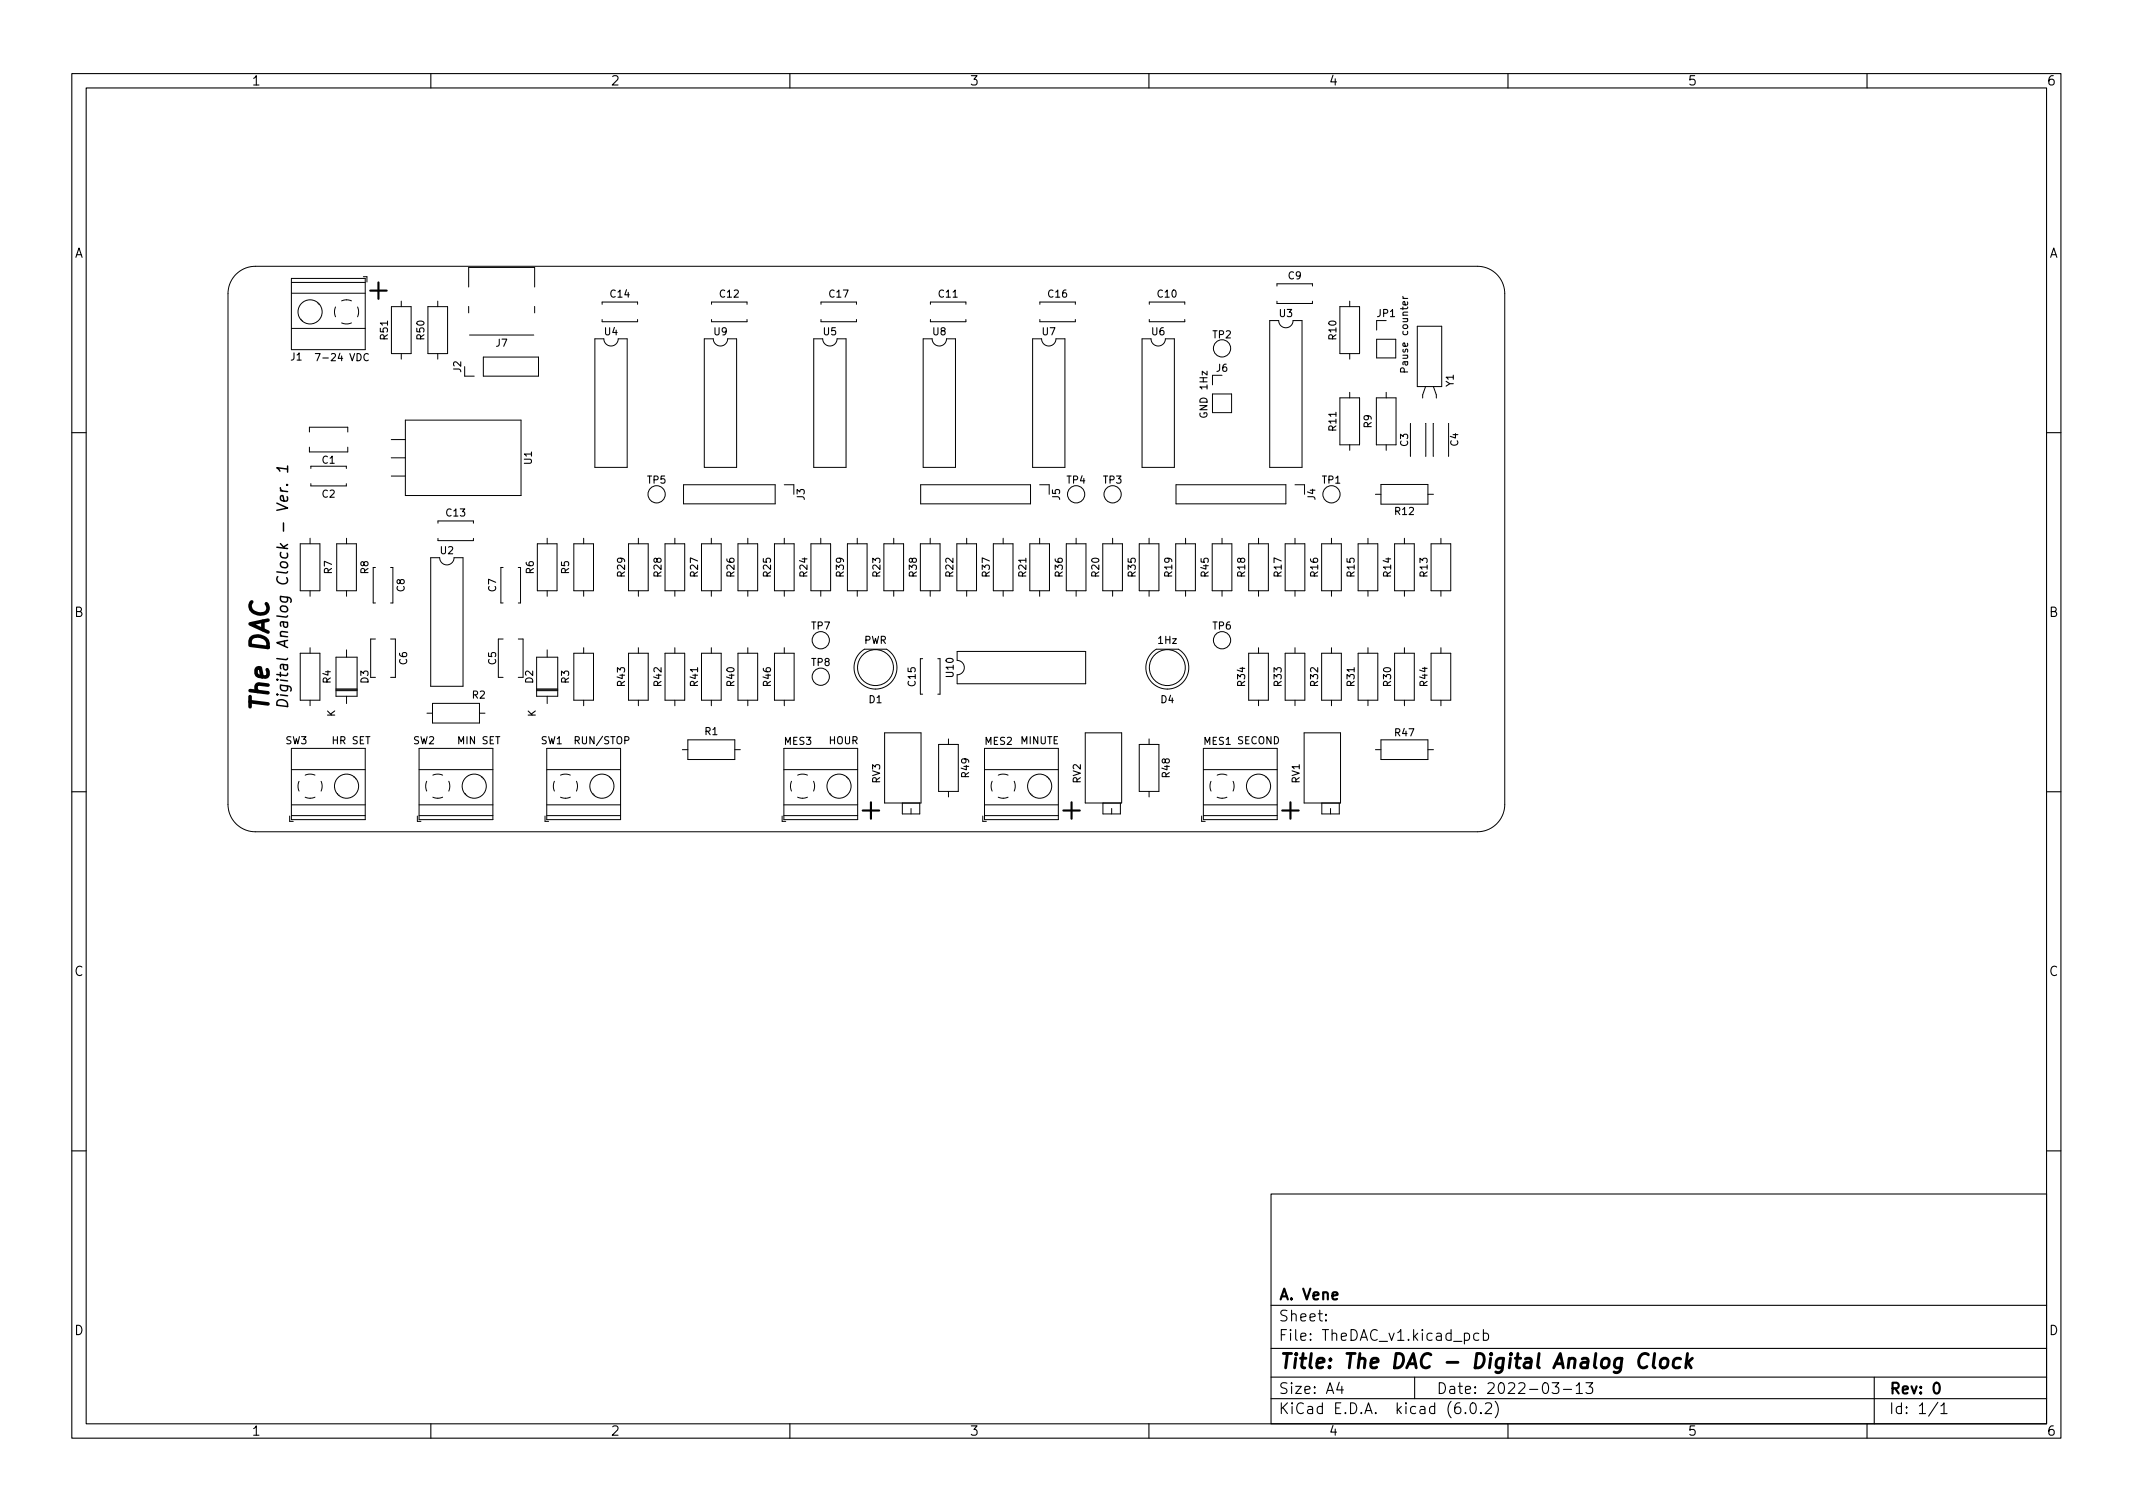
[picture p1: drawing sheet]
<svg xmlns="http://www.w3.org/2000/svg" width="297mm" height="210mm" viewBox="0 0 297 210" stroke-linecap="round" stroke-linejoin="round" font-family="sans-serif">
<defs><g id="words">
<g font-size="4.2">
<text x="51.5" y="41.8">+</text>
<text x="120.1" y="114.1">+</text>
<text x="148" y="114.1">+</text>
<text x="178.5" y="114.1">+</text>
</g>
<text font-size="3.5" x="37.4" y="98.4" transform="rotate(-90 37.4 98.4)">The DAC</text>
<text font-size="2.8" x="178" y="190.6">Title: The DAC - Digital Analog Clock</text>
<g font-size="2.1">
<text x="40.1" y="95.5" transform="rotate(-90 40.1 95.5)">Digital Analog Clock - Ver. 1</text>
<text x="178" y="184">Sheet:</text>
<text x="178" y="181">A. Vene</text>
<text x="178" y="186.7">File: TheDAC_v1.kicad_pcb</text>
<text x="178" y="196.9">KiCad E.D.A. kicad (6.0.2)</text>
<text x="178" y="194.1">Size: A4</text>
<text x="200" y="194.1">Date: 2022-03-13</text>
<text x="263" y="194.1">Rev: 0</text>
<text x="263" y="196.9">Id: 1/1</text>
</g>
<g font-size="1.8">
<text x="35" y="11.9">1</text>
<text x="85" y="11.9">2</text>
<text x="135" y="11.9">3</text>
<text x="185" y="11.9">4</text>
<text x="235" y="11.9">5</text>
<text x="285" y="11.9">6</text>
<text x="10.3" y="35.9">A</text>
<text x="285.3" y="35.9">A</text>
<text x="10.3" y="85.9">B</text>
<text x="285.3" y="85.9">B</text>
<text x="10.3" y="135.9">C</text>
<text x="285.3" y="135.9">C</text>
<text x="10.3" y="185.9">D</text>
<text x="285.3" y="185.9">D</text>
<text x="35" y="199.9">1</text>
<text x="85" y="199.9">2</text>
<text x="135" y="199.9">3</text>
<text x="185" y="199.9">4</text>
<text x="235" y="199.9">5</text>
<text x="285" y="199.9">6</text>
</g>
<g font-size="1.4">
<text x="85" y="41.4">C14</text>
<text x="100.3" y="41.4">C12</text>
<text x="115.5" y="41.4">C17</text>
<text x="130.8" y="41.4">C11</text>
<text x="146" y="41.4">C16</text>
<text x="161.2" y="41.4">C10</text>
<text x="179.4" y="38.9">C9</text>
<text x="54" y="47.2" transform="rotate(-90 54 47.2)">R51</text>
<text x="59.1" y="47.2" transform="rotate(-90 59.1 47.2)">R50</text>
<text x="84.2" y="46.7">U4</text>
<text x="99.4" y="46.7">U9</text>
<text x="114.7" y="46.7">U5</text>
<text x="129.9" y="46.7">U8</text>
<text x="145.2" y="46.7">U7</text>
<text x="160.4" y="46.7">U6</text>
<text x="168.9" y="47.1">TP2</text>
<text x="178.2" y="44.1">U3</text>
<text x="186.1" y="47.2" transform="rotate(-90 186.1 47.2)">R10</text>
<text x="191.8" y="44.1">JP1</text>
<text x="40.5" y="50.2">J1</text>
<text x="44.6" y="50.3">7-24 VDC</text>
<text x="64.2" y="51.8" transform="rotate(-90 64.2 51.8)">J2</text>
<text x="69.1" y="48.3">J7</text>
<text x="169.4" y="51.8">J6</text>
<text x="196.1" y="51.4" transform="rotate(-90 196.1 51.4)">Pause counter</text>
<text x="202.4" y="53.8" transform="rotate(-90 202.4 53.8)">Y1</text>
<text x="168.1" y="58.3" transform="rotate(-90 168.1 58.3)">GND</text>
<text x="168.1" y="54.2" transform="rotate(-90 168.1 54.2)">1Hz</text>
<text x="186.1" y="59.9" transform="rotate(-90 186.1 59.9)">R11</text>
<text x="191" y="59.6" transform="rotate(-90 191 59.6)">R9</text>
<text x="44.9" y="64.6">C1</text>
<text x="74.1" y="64.6" transform="rotate(-90 74.1 64.6)">U1</text>
<text x="196.1" y="62.1" transform="rotate(-90 196.1 62.1)">C3</text>
<text x="203.1" y="62.1" transform="rotate(-90 203.1 62.1)">C4</text>
<text x="44.9" y="69.3">C2</text>
<text x="62.2" y="71.9">C13</text>
<text x="90.2" y="67.3">TP5</text>
<text x="112.1" y="69.6" transform="rotate(-90 112.1 69.6)">J3</text>
<text x="147.6" y="69.6" transform="rotate(-90 147.6 69.6)">J5</text>
<text x="148.6" y="67.3">TP4</text>
<text x="153.7" y="67.3">TP3</text>
<text x="183.2" y="69.6" transform="rotate(-90 183.2 69.6)">J4</text>
<text x="184.1" y="67.3">TP1</text>
<text x="194.3" y="71.7">R12</text>
<text x="61.3" y="77.2">U2</text>
<text x="46.2" y="79.9" transform="rotate(-90 46.2 79.9)">R7</text>
<text x="51.3" y="79.9" transform="rotate(-90 51.3 79.9)">R8</text>
<text x="56.3" y="82.4" transform="rotate(-90 56.3 82.4)">C8</text>
<text x="69.1" y="82.4" transform="rotate(-90 69.1 82.4)">C7</text>
<text x="74.3" y="79.9" transform="rotate(-90 74.3 79.9)">R6</text>
<text x="79.2" y="79.9" transform="rotate(-90 79.2 79.9)">R5</text>
<text x="87" y="80.3" transform="rotate(-90 87 80.3)">R29</text>
<text x="92.1" y="80.3" transform="rotate(-90 92.1 80.3)">R28</text>
<text x="97.2" y="80.3" transform="rotate(-90 97.2 80.3)">R27</text>
<text x="102.3" y="80.3" transform="rotate(-90 102.3 80.3)">R26</text>
<text x="107.4" y="80.3" transform="rotate(-90 107.4 80.3)">R25</text>
<text x="112.4" y="80.3" transform="rotate(-90 112.4 80.3)">R24</text>
<text x="117.5" y="80.3" transform="rotate(-90 117.5 80.3)">R39</text>
<text x="122.6" y="80.3" transform="rotate(-90 122.6 80.3)">R23</text>
<text x="127.7" y="80.3" transform="rotate(-90 127.7 80.3)">R38</text>
<text x="132.8" y="80.3" transform="rotate(-90 132.8 80.3)">R22</text>
<text x="137.8" y="80.3" transform="rotate(-90 137.8 80.3)">R37</text>
<text x="142.9" y="80.3" transform="rotate(-90 142.9 80.3)">R21</text>
<text x="148" y="80.3" transform="rotate(-90 148 80.3)">R36</text>
<text x="153.1" y="80.3" transform="rotate(-90 153.1 80.3)">R20</text>
<text x="158.2" y="80.3" transform="rotate(-90 158.2 80.3)">R35</text>
<text x="163.2" y="80.3" transform="rotate(-90 163.2 80.3)">R19</text>
<text x="168.3" y="80.3" transform="rotate(-90 168.3 80.3)">R45</text>
<text x="173.4" y="80.3" transform="rotate(-90 173.4 80.3)">R18</text>
<text x="178.5" y="80.3" transform="rotate(-90 178.5 80.3)">R17</text>
<text x="183.6" y="80.3" transform="rotate(-90 183.6 80.3)">R16</text>
<text x="188.6" y="80.3" transform="rotate(-90 188.6 80.3)">R15</text>
<text x="193.7" y="80.3" transform="rotate(-90 193.7 80.3)">R14</text>
<text x="198.8" y="80.3" transform="rotate(-90 198.8 80.3)">R13</text>
<text x="113" y="87.7">TP7</text>
<text x="120.3" y="89.6">PWR</text>
<text x="161.3" y="89.6">1Hz</text>
<text x="168.9" y="87.7">TP6</text>
<text x="46" y="95.1" transform="rotate(-90 46 95.1)">R4</text>
<text x="51.3" y="95.1" transform="rotate(-90 51.3 95.1)">D3</text>
<text x="56.7" y="92.5" transform="rotate(-90 56.7 92.5)">C6</text>
<text x="69.1" y="92.5" transform="rotate(-90 69.1 92.5)">C5</text>
<text x="74.2" y="95.1" transform="rotate(-90 74.2 95.1)">D2</text>
<text x="79.2" y="95.1" transform="rotate(-90 79.2 95.1)">R3</text>
<text x="87" y="95.5" transform="rotate(-90 87 95.5)">R43</text>
<text x="92.1" y="95.5" transform="rotate(-90 92.1 95.5)">R42</text>
<text x="97.2" y="95.5" transform="rotate(-90 97.2 95.5)">R41</text>
<text x="102.3" y="95.5" transform="rotate(-90 102.3 95.5)">R40</text>
<text x="107.4" y="95.5" transform="rotate(-90 107.4 95.5)">R46</text>
<text x="113" y="92.7">TP8</text>
<text x="127.5" y="95.5" transform="rotate(-90 127.5 95.5)">C15</text>
<text x="132.8" y="94.2" transform="rotate(-90 132.8 94.2)">U10</text>
<text x="173.4" y="95.5" transform="rotate(-90 173.4 95.5)">R34</text>
<text x="178.5" y="95.5" transform="rotate(-90 178.5 95.5)">R33</text>
<text x="183.6" y="95.5" transform="rotate(-90 183.6 95.5)">R32</text>
<text x="188.6" y="95.5" transform="rotate(-90 188.6 95.5)">R31</text>
<text x="193.7" y="95.5" transform="rotate(-90 193.7 95.5)">R30</text>
<text x="198.8" y="95.5" transform="rotate(-90 198.8 95.5)">R44</text>
<text x="46.7" y="99.8" transform="rotate(-90 46.7 99.8)">K</text>
<text x="65.8" y="97.3">R2</text>
<text x="74.6" y="99.8" transform="rotate(-90 74.6 99.8)">K</text>
<text x="121" y="97.9">D1</text>
<text x="161.7" y="97.9">D4</text>
<text x="39.8" y="103.6">SW3</text>
<text x="46.3" y="103.6">HR SET</text>
<text x="57.5" y="103.6">SW2</text>
<text x="63.9" y="103.6">MIN SET</text>
<text x="75.3" y="103.6">SW1</text>
<text x="80.2" y="103.6">RUN/STOP</text>
<text x="98.2" y="102.3">R1</text>
<text x="109.2" y="103.7">MES3</text>
<text x="115.4" y="103.6">HOUR</text>
<text x="137.2" y="103.7">MES2</text>
<text x="142.1" y="103.6">MINUTE</text>
<text x="167.6" y="103.7">MES1 SECOND</text>
<text x="194.3" y="102.5">R47</text>
<text x="122.6" y="109" transform="rotate(-90 122.6 109)">RV3</text>
<text x="134.9" y="108.2" transform="rotate(-90 134.9 108.2)">R49</text>
<text x="150.5" y="109" transform="rotate(-90 150.5 109)">RV2</text>
<text x="162.9" y="108.2" transform="rotate(-90 162.9 108.2)">R48</text>
<text x="181" y="109" transform="rotate(-90 181 109)">RV1</text>
</g>
</g></defs>
<g fill="none" stroke="#000" stroke-width=".15">
<path d="M10 10.2h277v190.1h-277zM12 12.2h273v186.1h-273zM60 10.2v2M110 10.2v2M160 10.2v2M210 10.2v2M260 10.2v2M43.9 49.2h.7l-.5 1M51.3 49.3a.47 .47 0 0 0-.7 .4 .47 .47 0 0 0 .5 .5l.2-.1M195.4 41.3l.2 .3M195.6 51.8l-.1-.5-.1-.1-.3 .1-.1 .5h1M10 60.2h2"/>
<path d="M285 60.2h2M10 110.2h2M285 110.2h2M10 160.2h2M177 166.3h108v32h-108zM285 160.2h2M60 198.3v2M110 198.3v2M160 198.3v2M177 194.8h108M177 191.8h108M177 187.8h108"/>
<path d="M177 181.8h108M184.6 183.8l.1 .1h-.1v-.1v.1M184.6 183l.1 .1h-.1v-.1v.1M186.5 192.5l-.4 1h1M186.9 193v1M197 191.8v3M203.9 185.7l.5-.1 .2 .3v.4l-.1 .3h-.1h-.5M204.1 196.7v.1h-.1l.1-.1v.1M204.9 195.4a.36 .36 0 0 1 .6 .2 .77 .77 0 0 1-.4 1.2 1 1 0 0 1-.2-1.4zM205.9 185.7l-.4-.1-.3 .3v.4l.2 .3h.1h.4M206.2 196.7l.1 .1h-.1h-.1l.1-.1v.1M206.6 185.7l.4-.1 .3 .3v.4l-.2 .3h-.1h-.4"/>
<path d="M206.6 185.1v1.5M206.9 195.5l.2-.2 .5 .1a.41 .41 0 0 1 0 .6l-.8 .8h.9M208.2 195.1a1.72 1.72 0 0 1 0 2.3M210 198.3v2M216.1 192.5h1l-.5 .6a.41 .41 0 0 1 .5 .3v.3l-.2 .3h-.5l-.3-.1M217.7 193.5h1.2M219.5 193l.4-.5v1.5M219.5 194h.9M220.9 192.5h.9l-.5 .6a.41 .41 0 0 1 .5 .3v.3l-.2 .3h-.5l-.2-.1M260 198.3v2M261 191.8v6.5M269.9 195.3l-1.3 1.9"/>
<path d="M270.3 195.8l.4-.5v1.5M270.3 196.8h.8"/>
</g>
<path d="M269.5 192.6a.36 .36 0 0 1 .6 .2 .77 .77 0 0 1-.5 1.2 .99 .99 0 0 1-.1-1.4z" fill="none" stroke="#000" stroke-width=".3"/>
<path d="M229.5 188.7a.8 .8 0 0 0-.8-.2 .8 .8 0 0 0-.5 .8 .76 .76 0 0 0 .1 .9 .76 .76 0 0 0 .9 .2l.1-.1M230.4 188.5l-.2 1.7 .1 .2 .2 .1M231.4 189.3a.52 .52 0 0 1 .5-.2 .52 .52 0 0 1 .4 .4l-.1 .6a.55 .55 0 0 1-.5 .4 .55 .55 0 0 1-.5-.4zM234 189.2a.66 .66 0 0 0-.9 .3l-.1 .6 .1 .3 .2 .1 .6-.1M235 188.5l-.2 2M235 189.7l.5 .8M235.7 189.1l-.9 .8" fill="none" stroke="#000" stroke-width=".4"/>
<g fill="none" stroke="#000" stroke-width=".14">
<path d="M32.9 38.2a3.8 3.8 0 0 1 2.7-1.1h170.1a3.8 3.8 0 0 1 3.8 3.8v71.1a3.8 3.8 0 0 1-3.8 3.8h-170.1a3.8 3.8 0 0 1-3.9-3.8v-71.1a3.8 3.8 0 0 1 1.2-2.7zM40.6 38.8h10.3v9.9h-10.3zM40.6 39.3h10.3M65.3 40v-2.8h9.2v2.8M177.8 39.8v-.3h5v.3M40.6 45.7h10.3M40.6 40.8h10.3M42 44.5h-.1M42.1 44.7h.1M44.2 42.2h.1M44.5 42.4h-.1M46.7 42.7l-.1 .8 .1 .6"/>
<path d="M47.6 45l.7 .1 .6-.1M48.2 41.7l.7 .2M48.3 41.7l-.7 .2M49.8 42.7l.1 .7-.1 .7M54.5 42.7h2.8v6.5h-2.8zM55.9 41.9v.8M55.9 49.2v.8M56.4 58.5h16.2v10.5h-16.2zM59.6 42.7h2.7v6.5h-2.7zM61 41.9v.8M61 49.2v.8M64.7 51v1.4h1.3"/>
<path d="M65.3 42.7v.9M65.4 46.6h8.9M67.3 49.7h7.7v2.7h-7.7zM74.5 42.7v.9M82.8 47.2h1.3a1 1 0 0 0 1 1 1 1 0 0 0 1-1h1.2v17.9h-4.5zM83.8 44.5v.3h5v-.3M83.8 42.4v-.3h5v.3M98.1 47.2h1.2a1 1 0 0 0 1 1 1 1 0 0 0 1-1h1.3v17.9h-4.5zM99.1 44.5v.3h4.9v-.3M99.1 42.4v-.3h4.9v.3M113.3 47.2h1.3a1 1 0 0 0 1 1 1 1 0 0 0 1-1h1.2v17.9h-4.5zM114.3 44.5v.3h5v-.3"/>
<path d="M114.3 42.4v-.3h5v.3M128.6 47.2h1.2a1 1 0 0 0 1 1 1 1 0 0 0 1-1h1.3v17.9h-4.5zM129.6 44.5v.3h4.9v-.3M129.6 42.4v-.3h4.9v.3M143.8 47.2h1.3a1 1 0 0 0 .9 1 1 1 0 0 0 1-1h1.3v17.9h-4.5zM144.8 42.4v-.3h5v.3M144.8 44.5v.3h5v-.3M159 47.2h1.3a1 1 0 0 0 1 1 1 1 0 0 0 1-1h1.2v17.9h-4.5zM160 44.5v.3h5v-.3M160 42.4v-.3h5v.3M168.9 54.9h2.6v2.6h-2.6zM170.2 52.3h-1.3v1.3"/>
<path d="M176.8 44.6h1.3a1 1 0 0 0 1 1 1 1 0 0 0 1-1h1.2v20.5h-4.5zM177.8 41.9v.4h5v-.4M186.6 42.7h2.7v6.5h-2.7zM186.6 55.4h2.7v6.5h-2.7zM188 41.9v.8M188 49.2v.8M188 54.6v.8M191.7 55.4h2.7v6.5h-2.7zM191.7 47.2h2.7v2.6h-2.7zM191.7 44.6v1.4M193 54.6v.8M196.4 59h.1"/>
<path d="M196.4 59v4.5M197.4 45.4h3.4v8.4h-3.4zM198.5 53.8l-.4 1.2v.4M198.5 59h.1M198.6 59v4.5M199.6 59h.1M199.6 59v4.5M199.6 53.8l.4 1.2v.4M201.7 59h.1M201.7 59v4.5M41.8 75.7h2.8v6.6h-2.8zM43.1 60.2v-.7h5.3v.7"/>
<path d="M43.1 62.3v.6h5.3v-.6M43.2 74.9v.8M43.3 65.2v-.3h4.9v.3M43.3 67.3v.4h4.9v-.4M46.9 75.7h2.7v6.6h-2.7zM48.3 74.9v.8M52.3 79h-.3v5h.3M54.4 79h.3v5h-.3M54.5 61.2h1.9M54.5 66.3h1.9M54.5 63.7h1.9M60 77.7h1.2a1 1 0 0 0 1 1 1 1 0 0 0 1-1h1.3v17.9h-4.5z"/>
<path d="M61 72.9v-.4h4.9v.4M61 75v.3h4.9v-.3M70.1 79h-.4v5h.4M72.2 79h.3v5h-.3M74.8 75.7h2.8v6.6h-2.8zM76.2 74.9v.8M79.9 75.7h2.8v6.6h-2.8zM81.3 74.9v.8M87.5 75.7h2.8v6.6h-2.8zM88.9 74.9v.8M92.6 75.7h2.8v6.6h-2.8zM94 74.9v.8"/>
<path d="M95.2 67.5h12.7v2.7h-12.7zM97.7 75.7h2.7v6.6h-2.7zM99.1 74.9v.8M102.8 75.7h2.7v6.6h-2.7zM104.1 74.9v.8M107.8 75.7h2.8v6.6h-2.8zM109.2 74.9v.8M109.2 67.5h1.3v1.3M112.9 75.7h2.8v6.6h-2.8zM114.3 74.9v.8M118 75.7h2.8v6.6h-2.8zM119.4 74.9v.8"/>
<path d="M123.1 75.7h2.7v6.6h-2.7zM124.5 74.9v.8M128.2 75.7h2.7v6.6h-2.7zM128.2 67.5h15.3v2.7h-15.3zM129.5 74.9v.8M133.2 75.7h2.8v6.6h-2.8zM134.6 74.9v.8M138.3 75.7h2.8v6.6h-2.8zM139.7 74.9v.8M143.4 75.7h2.8v6.6h-2.8zM144.8 74.9v.8M144.8 67.5h1.3v1.3"/>
<path d="M148.5 75.7h2.7v6.6h-2.7zM149.9 74.9v.8M153.6 75.7h2.7v6.6h-2.7zM154.9 74.9v.8M158.6 75.7h2.8v6.6h-2.8zM160 74.9v.8M163.7 75.7h2.8v6.6h-2.8zM163.8 67.5h15.3v2.7h-15.3zM165.1 74.9v.8M168.8 75.7h2.8v6.6h-2.8zM170.2 74.9v.8M173.9 75.7h2.7v6.6h-2.7z"/>
<path d="M175.3 74.9v.8M179 75.7h2.7v6.6h-2.7zM180.3 74.9v.8M180.3 67.5h1.4v1.3M184 75.7h2.8v6.6h-2.8zM185.4 74.9v.8M188 61.9v.8M189.1 75.7h2.8v6.6h-2.8zM190.5 74.9v.8M191.5 68.8h.8M192.3 67.5h6.5v2.7h-6.5zM193 61.9v.8"/>
<path d="M194.2 75.7h2.8v6.6h-2.8zM195.6 74.9v.8M196.4 63.5h.1M198.5 63.5h.1M198.8 68.8h.8M199.3 75.7h2.7v6.6h-2.7zM199.6 63.5h.1M200.7 74.9v.8M201.7 63.5h.1M41.8 91h2.8v6.5h-2.8zM43.2 82.3v.7M43.2 90.2v.8"/>
<path d="M43.2 97.5v.8M46.8 91.5h2.9v5.4h-2.9zM46.8 96h2.9M46.8 95.9h2.9M46.8 96.2h2.9M48.3 82.3v.7M48.3 90.5v1M48.3 96.9v1.1M52.3 89h-.7v5.3h.7M54.4 89h.7v5.3h-.7M59.5 99.3h.7M60.2 97.9h6.6v2.8h-6.6z"/>
<path d="M66.8 99.3h.7M70.1 89h-.7v5.3h.7M72.2 89h.6v5.3h-.6M74.7 91.5h3v5.4h-3zM74.7 96h3M74.7 95.9h3M74.7 96.2h3M76.2 82.3v.7M76.2 90.5v1M76.2 96.9v1.1M79.9 91h2.8v6.5h-2.8zM81.3 82.3v.7"/>
<path d="M81.3 90.2v.8M81.3 97.5v.8M87.5 91h2.8v6.5h-2.8zM88.9 82.3v.7M88.9 90.2v.8M88.9 97.5v.8M92.6 91h2.8v6.5h-2.8zM94 82.3v.7M94 90.2v.8M94 97.5v.8M97.7 91h2.7v6.5h-2.7zM99.1 82.3v.7"/>
<path d="M99.1 90.2v.8M99.1 97.5v.8M102.8 91h2.7v6.5h-2.7zM104.1 82.3v.7M104.1 90.2v.8M104.1 97.5v.8M107.8 91h2.8v6.5h-2.8zM109.2 82.3v.7M109.2 90.2v.8M109.2 97.5v.8M114.3 82.3v.7M119.4 82.3v.7"/>
<path d="M119.8 90.9l.6-.5h3.1a2.99 2.99 0 0 1 .9 4.3 2.99 2.99 0 0 1-4.4 .6 2.99 2.99 0 0 1-.2-4.4zM124.5 82.3v.7M128.5 91.7h-.3v5h.3M129.5 82.3v.7M130.6 91.7h.3v5h-.3M133.3 90.7h17.9v4.5h-17.9v-1.2a1 1 0 0 0 1-1 1 1 0 0 0-1-1zM134.6 82.3v.7M139.7 82.3v.7M144.8 82.3v.7M149.9 82.3v.7M154.9 82.3v.7M160 82.3v.7"/>
<path d="M160.4 90.9l.6-.5h3.1a2.99 2.99 0 0 1 .9 4.3 2.99 2.99 0 0 1-4.3 .6 2.99 2.99 0 0 1-.3-4.4zM165.1 82.3v.7M170.2 82.3v.7M173.9 91h2.7v6.5h-2.7zM175.3 82.3v.7M175.3 90.2v.8M175.3 97.5v.8M179 91h2.7v6.5h-2.7zM180.3 82.3v.7M180.3 90.2v.8M180.3 97.5v.8M184 91h2.8v6.5h-2.8z"/>
<path d="M185.4 82.3v.7M185.4 90.2v.8M185.4 97.5v.8M189.1 91h2.8v6.5h-2.8zM190.5 82.3v.7M190.5 90.2v.8M190.5 97.5v.8M194.2 91h2.8v6.5h-2.8zM195.6 82.3v.7M195.6 90.2v.8M195.6 97.5v.8M199.3 91h2.7v6.5h-2.7z"/>
<path d="M200.7 82.3v.7M200.7 90.2v.8M200.7 97.5v.8M40.3 113.6v.8h.5M40.6 107.2h10.3M40.6 112.1h10.3M40.6 113.6h10.3M40.6 104.2h10.3v9.9h-10.3zM41.6 108.8l-.1 .7 .1 .7M42.5 111l.7 .1M42.5 107.9l.7-.1 .7 .1M43.9 111l-.7 .1"/>
<path d="M44.7 108.8l.2 .6-.2 .8M47 110.5h.1M47.2 110.7h.1M49.3 108.2h.1M49.5 108.4h.1M58.1 113.6v.8h.5M58.4 107.2h10.2M58.4 112.1h10.2M58.4 113.6h10.2M58.4 104.2h10.2v9.9h-10.2zM59.4 108.8l-.1 .7 .1 .7M60.3 111l.7 .1"/>
<path d="M60.3 107.9l.6-.1 .7 .1M61.6 111l-.6 .1M62.5 108.8l.1 .6-.1 .8M64.8 110.5h.1M65 110.7h.1M67.1 108.2h.1M67.3 108.4h.1M75.9 113.6v.8h.5M76.1 107.2h10.3M76.1 112.1h10.3M76.1 113.6h10.3M76.1 104.2h10.3v9.9h-10.3z"/>
<path d="M77.2 108.8l-.1 .7 .1 .7M78.1 111l.7 .1M78.1 107.9l.6-.1 .7 .1M79.4 111l-.7 .1M80.3 108.8l.1 .6-.1 .8M82.6 110.5h-.1M82.8 110.7h.1M84.9 108.2h.1M85.1 108.4h-.1M95 104.4h.8M95.8 103h6.5v2.8h-6.5zM102.3 104.4h.8"/>
<path d="M108.9 113.6v.8h.5M109.2 107.2h10.2M109.2 112.1h10.2M109.2 113.6h10.2M109.2 104.2h10.2v9.9h-10.2zM110.2 108.8l-.1 .7 .1 .7M111.1 111l.7 .1M111.1 107.9l.6-.1 .7 .1M112.4 111l-.6 .1M113.3 108.8l.1 .6-.1 .8M115.6 110.5h.1M115.8 110.7h.1"/>
<path d="M117.9 108.2h.1M118.1 108.4h.1M123.2 102h5.1v9.8h-5.1zM125.7 111.8v1.5h2.4v-1.5M126.9 112.6v.7M130.7 103.7h2.8v6.5h-2.8zM132.1 102.9v.8M132.1 110.2v.8M136.9 113.6v.8h.5M137.1 107.2h10.3M137.1 112.1h10.3M137.1 113.6h10.3"/>
<path d="M137.1 104.2h10.3v9.9h-10.3zM138.2 108.8l-.2 .7 .2 .7M139 107.9l.7-.1 .7 .1M140.4 111l-.7 .1-.7-.1M141.2 108.8l.2 .6-.2 .8M143.6 110.5h-.1M143.7 110.7h.1M145.9 108.2h-.1M146.1 108.4h-.1M151.1 102h5.1v9.8h-5.1zM153.6 111.8v1.5h2.4v-1.5M154.8 112.6v.7"/>
<path d="M158.6 103.7h2.8v6.5h-2.8zM160 102.9v.8M160 110.2v.8M167.3 113.6v.8h.5M167.6 107.2h10.3M167.6 112.1h10.3M167.6 113.6h10.3M167.6 104.2h10.3v9.9h-10.3zM168.6 108.8l-.1 .7 .1 .7M169.5 111l.7 .1M169.5 107.9l.7-.1 .7 .1M170.9 111l-.7 .1"/>
<path d="M171.7 108.8l.2 .6-.2 .8M174 110.5h.1M174.2 110.7h.1M176.3 108.2h.1M176.5 108.4h.1M181.6 102h5.1v9.8h-5.1zM184.1 111.8v1.5h2.4v-1.5M185.3 112.6v.7M191.5 104.4h.8M192.3 103h6.5v2.8h-6.5zM198.8 104.4h.8"/>
<circle cx="43.2" cy="43.4" r="1.68"/>
<circle cx="170.2" cy="48.5" r="1.2"/>
<circle cx="91.4" cy="68.8" r="1.2"/>
<circle cx="149.9" cy="68.8" r="1.2"/>
<circle cx="154.9" cy="68.8" r="1.2"/>
<circle cx="185.4" cy="68.8" r="1.2"/>
<circle cx="114.3" cy="89.1" r="1.2"/>
<circle cx="114.3" cy="94.2" r="1.2"/>
<circle cx="121.9" cy="93" r="2.5"/>
<circle cx="162.6" cy="93" r="2.5"/>
<circle cx="170.2" cy="89.1" r="1.2"/>
<circle cx="48.3" cy="109.5" r="1.68"/>
<circle cx="66" cy="109.5" r="1.68"/>
<circle cx="83.8" cy="109.5" r="1.68"/>
<circle cx="116.8" cy="109.5" r="1.68"/>
<circle cx="144.8" cy="109.5" r="1.68"/>
<circle cx="175.3" cy="109.5" r="1.68"/>
</g>
<path d="M40 65.3l-1.5-.2 .5 .5M40 64.9v.8M38.6 97.6a.86 .86 0 0 1 1-.1 .86 .86 0 0 1 .4 .9l-1.5-.2zM39 95.4l1.3 .2a.45 .45 0 0 1 .2 .6M39 96.8l1 .1M39.1 95.4a.49 .49 0 0 0 .2 .8h.5l.2-.1v-.1v-.5" fill="none" stroke="#000" stroke-width=".2"/>
<use href="#words"/>
</svg>
